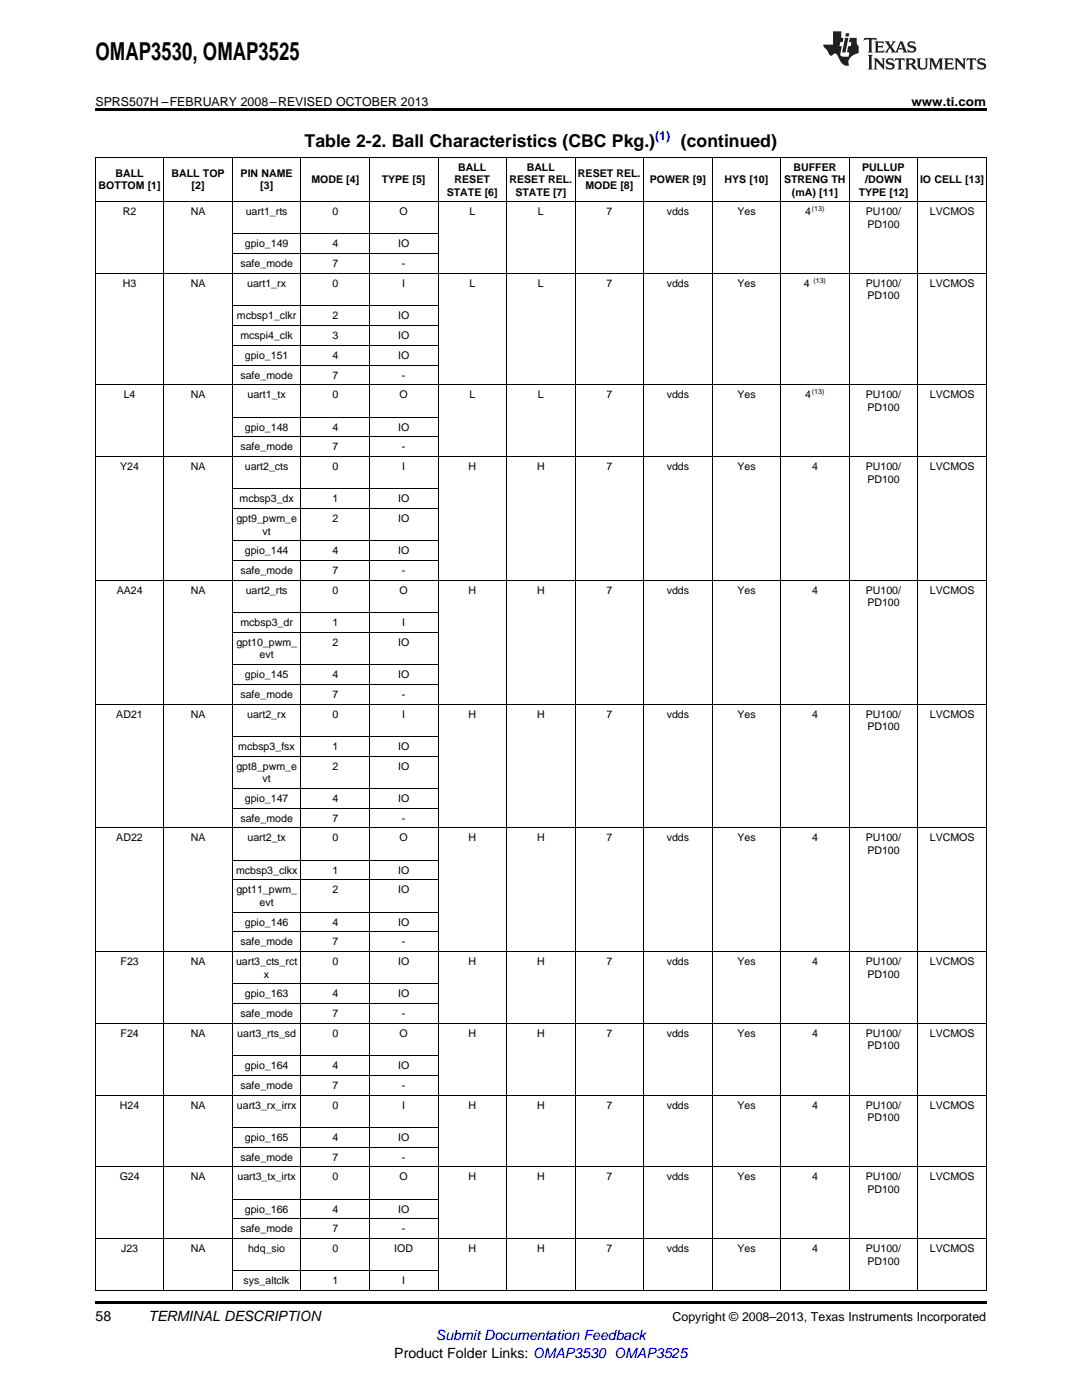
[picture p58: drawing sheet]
<svg xmlns="http://www.w3.org/2000/svg" width="216mm" height="279mm" viewBox="0 0 216 279" stroke-linecap="round" stroke-linejoin="round" font-family="sans-serif">
<defs><g id="words">
<text font-size="4.9" x="19" y="12">OMAP3530, OMAP3525</text>
<g font-size="3.5">
<text x="60.8" y="29.3">Table 2-2. Ball Characteristics (CBC Pkg.)</text>
<text x="135.9" y="29.3">(continued)</text>
</g>
<g font-size="2.8">
<text x="19" y="263.6">58</text>
<text x="29.6" y="263.6">TERMINAL DESCRIPTION</text>
<text x="78.7" y="270.9">Product Folder Links: OMAP3530 OMAP3525</text>
</g>
<text font-size="2.8" fill="#00f" x="87" y="267.4">Submit Documentation Feedback</text>
<g font-size="2.5">
<text x="19" y="21.1">SPRS507H –FEBRUARY 2008–REVISED OCTOBER 2013</text>
<text x="181.9" y="21.1">www.ti.com</text>
<text x="134.2" y="263.6">Copyright © 2008–2013, Texas Instruments Incorporated</text>
</g>
<text font-size="2.5" fill="#00f" x="130.7" y="27.9">(1)</text>
<g font-size="2.1">
<text x="23" y="35.3">BALL</text>
<text x="34.2" y="35.3">BALL TOP</text>
<text x="48" y="35.3">PIN NAME</text>
<text x="91.4" y="34.1">BALL</text>
<text x="105.1" y="34.1">BALL</text>
<text x="115.3" y="35.3">RESET REL.</text>
<text x="158.3" y="34.1">BUFFER</text>
<text x="172" y="34.1">PULLUP</text>
<text x="19.7" y="37.8">BOTTOM [1]</text>
<text x="38.2" y="37.8">[2]</text>
<text x="51.9" y="37.8">[3]</text>
<text x="62.1" y="36.5">MODE [4]</text>
<text x="76.2" y="36.5">TYPE [5]</text>
<text x="89.1" y="39">STATE [6]</text>
<text x="90.7" y="36.5">RESET</text>
<text x="101.7" y="36.5">RESET REL.</text>
<text x="102.8" y="39">STATE [7]</text>
<text x="116.8" y="37.8">MODE [8]</text>
<text x="129.6" y="36.5">POWER [9]</text>
<text x="144.6" y="36.5">HYS [10]</text>
<text x="156.5" y="36.5">STRENG TH</text>
<text x="158" y="39">(mA) [11]</text>
<text x="171.3" y="39">TYPE [12]</text>
<text x="172.6" y="36.5">/DOWN</text>
<text x="183.6" y="36.5">IO CELL [13]</text>
<text x="24.5" y="43">R2</text>
<text x="38.1" y="43">NA</text>
<text x="49" y="43">uart1_rts</text>
<text x="66.3" y="43">0</text>
<text x="79.7" y="43">O</text>
<text x="93.7" y="43">L</text>
<text x="107.4" y="43">L</text>
<text x="121" y="43">7</text>
<text x="133" y="43">vdds</text>
<text x="147.1" y="43">Yes</text>
<text x="160.7" y="43">4</text>
<text x="172.8" y="43">PU100/</text>
<text x="173.1" y="45.4">PD100</text>
<text x="185.5" y="43">LVCMOS</text>
<text x="48" y="53.3">safe_mode</text>
<text x="48.9" y="49.4">gpio_149</text>
<text x="66.3" y="49.4">4</text>
<text x="66.3" y="53.3">7</text>
<text x="79.4" y="49.4">IO</text>
<text x="80.2" y="53.3">-</text>
<text x="24.5" y="57.3">H3</text>
<text x="38.1" y="57.3">NA</text>
<text x="49.3" y="57.3">uart1_rx</text>
<text x="66.3" y="57.3">0</text>
<text x="80.3" y="57.3">I</text>
<text x="93.7" y="57.3">L</text>
<text x="107.4" y="57.3">L</text>
<text x="121" y="57.3">7</text>
<text x="133" y="57.3">vdds</text>
<text x="147.1" y="57.3">Yes</text>
<text x="160.4" y="57.3">4</text>
<text x="172.8" y="57.3">PU100/</text>
<text x="173.1" y="59.8">PD100</text>
<text x="185.5" y="57.3">LVCMOS</text>
<text x="47.3" y="63.7">mcbsp1_clkr</text>
<text x="66.3" y="63.7">2</text>
<text x="79.4" y="63.7">IO</text>
<text x="48" y="67.7">mcspi4_clk</text>
<text x="48.9" y="71.6">gpio_151</text>
<text x="66.3" y="67.7">3</text>
<text x="66.3" y="71.6">4</text>
<text x="79.4" y="67.7">IO</text>
<text x="79.4" y="71.6">IO</text>
<text x="48" y="75.6">safe_mode</text>
<text x="66.3" y="75.6">7</text>
<text x="80.2" y="75.6">-</text>
<text x="24.7" y="79.5">L4</text>
<text x="38.1" y="79.5">NA</text>
<text x="49.4" y="79.5">uart1_tx</text>
<text x="66.3" y="79.5">0</text>
<text x="79.7" y="79.5">O</text>
<text x="93.7" y="79.5">L</text>
<text x="107.4" y="79.5">L</text>
<text x="121" y="79.5">7</text>
<text x="133" y="79.5">vdds</text>
<text x="147.1" y="79.5">Yes</text>
<text x="160.7" y="79.5">4</text>
<text x="172.8" y="79.5">PU100/</text>
<text x="173.1" y="82">PD100</text>
<text x="185.5" y="79.5">LVCMOS</text>
<text x="48" y="89.9">safe_mode</text>
<text x="48.9" y="85.9">gpio_148</text>
<text x="66.3" y="85.9">4</text>
<text x="66.3" y="89.9">7</text>
<text x="79.4" y="85.9">IO</text>
<text x="80.2" y="89.9">-</text>
<text x="24" y="93.8">Y24</text>
<text x="38.1" y="93.8">NA</text>
<text x="48.9" y="93.8">uart2_cts</text>
<text x="66.3" y="93.8">0</text>
<text x="80.3" y="93.8">I</text>
<text x="93.5" y="93.8">H</text>
<text x="107.2" y="93.8">H</text>
<text x="121" y="93.8">7</text>
<text x="133" y="93.8">vdds</text>
<text x="147.1" y="93.8">Yes</text>
<text x="162" y="93.8">4</text>
<text x="172.8" y="93.8">PU100/</text>
<text x="185.5" y="93.8">LVCMOS</text>
<text x="47.8" y="100.3">mcbsp3_dx</text>
<text x="66.3" y="100.3">1</text>
<text x="79.4" y="100.3">IO</text>
<text x="173.1" y="96.3">PD100</text>
<text x="47.2" y="104.2">gpt9_pwm_e</text>
<text x="52.4" y="106.7">vt</text>
<text x="66.3" y="104.2">2</text>
<text x="79.4" y="104.2">IO</text>
<text x="48.9" y="110.6">gpio_144</text>
<text x="66.3" y="110.6">4</text>
<text x="79.4" y="110.6">IO</text>
<text x="23.3" y="118.5">AA24</text>
<text x="38.1" y="118.5">NA</text>
<text x="48" y="114.6">safe_mode</text>
<text x="49" y="118.5">uart2_rts</text>
<text x="66.3" y="114.6">7</text>
<text x="66.3" y="118.5">0</text>
<text x="79.7" y="118.5">O</text>
<text x="80.2" y="114.6">-</text>
<text x="93.5" y="118.5">H</text>
<text x="107.2" y="118.5">H</text>
<text x="121" y="118.5">7</text>
<text x="133" y="118.5">vdds</text>
<text x="147.1" y="118.5">Yes</text>
<text x="162" y="118.5">4</text>
<text x="172.8" y="118.5">PU100/</text>
<text x="185.5" y="118.5">LVCMOS</text>
<text x="48" y="125">mcbsp3_dr</text>
<text x="66.3" y="125">1</text>
<text x="80.3" y="125">I</text>
<text x="173.1" y="121">PD100</text>
<text x="47.2" y="128.9">gpt10_pwm_</text>
<text x="51.8" y="131.4">evt</text>
<text x="66.3" y="128.9">2</text>
<text x="79.4" y="128.9">IO</text>
<text x="48.9" y="135.3">gpio_145</text>
<text x="66.3" y="135.3">4</text>
<text x="79.4" y="135.3">IO</text>
<text x="23.2" y="143.2">AD21</text>
<text x="38.1" y="143.2">NA</text>
<text x="48" y="139.3">safe_mode</text>
<text x="49.3" y="143.2">uart2_rx</text>
<text x="66.3" y="139.3">7</text>
<text x="66.3" y="143.2">0</text>
<text x="80.2" y="139.3">-</text>
<text x="80.3" y="143.2">I</text>
<text x="93.5" y="143.2">H</text>
<text x="107.2" y="143.2">H</text>
<text x="121" y="143.2">7</text>
<text x="133" y="143.2">vdds</text>
<text x="147.1" y="143.2">Yes</text>
<text x="162" y="143.2">4</text>
<text x="172.8" y="143.2">PU100/</text>
<text x="185.5" y="143.2">LVCMOS</text>
<text x="47.6" y="149.6">mcbsp3_fsx</text>
<text x="66.3" y="149.6">1</text>
<text x="79.4" y="149.6">IO</text>
<text x="173.1" y="145.7">PD100</text>
<text x="47.2" y="153.6">gpt8_pwm_e</text>
<text x="66.3" y="153.6">2</text>
<text x="79.4" y="153.6">IO</text>
<text x="48.9" y="160">gpio_147</text>
<text x="52.4" y="156.1">vt</text>
<text x="66.3" y="160">4</text>
<text x="79.4" y="160">IO</text>
<text x="23.2" y="167.9">AD22</text>
<text x="38.1" y="167.9">NA</text>
<text x="48" y="164">safe_mode</text>
<text x="49.4" y="167.9">uart2_tx</text>
<text x="66.3" y="164">7</text>
<text x="66.3" y="167.9">0</text>
<text x="79.7" y="167.9">O</text>
<text x="80.2" y="164">-</text>
<text x="93.5" y="167.9">H</text>
<text x="107.2" y="167.9">H</text>
<text x="121" y="167.9">7</text>
<text x="133" y="167.9">vdds</text>
<text x="147.1" y="167.9">Yes</text>
<text x="162" y="167.9">4</text>
<text x="172.8" y="167.9">PU100/</text>
<text x="185.5" y="167.9">LVCMOS</text>
<text x="173.1" y="170.4">PD100</text>
<text x="47.1" y="174.3">mcbsp3_clkx</text>
<text x="47.2" y="178.3">gpt11_pwm_</text>
<text x="66.3" y="174.3">1</text>
<text x="66.3" y="178.3">2</text>
<text x="79.4" y="174.3">IO</text>
<text x="79.4" y="178.3">IO</text>
<text x="48.9" y="184.7">gpio_146</text>
<text x="51.8" y="180.8">evt</text>
<text x="66.3" y="184.7">4</text>
<text x="79.4" y="184.7">IO</text>
<text x="48" y="188.7">safe_mode</text>
<text x="66.3" y="188.7">7</text>
<text x="80.2" y="188.7">-</text>
<text x="24.1" y="192.6">F23</text>
<text x="38.1" y="192.6">NA</text>
<text x="47.1" y="192.6">uart3_cts_rct</text>
<text x="52.7" y="195.1">x</text>
<text x="66.3" y="192.6">0</text>
<text x="79.4" y="192.6">IO</text>
<text x="93.5" y="192.6">H</text>
<text x="107.2" y="192.6">H</text>
<text x="121" y="192.6">7</text>
<text x="133" y="192.6">vdds</text>
<text x="147.1" y="192.6">Yes</text>
<text x="162" y="192.6">4</text>
<text x="172.8" y="192.6">PU100/</text>
<text x="173.1" y="195.1">PD100</text>
<text x="185.5" y="192.6">LVCMOS</text>
<text x="48" y="203">safe_mode</text>
<text x="48.9" y="199">gpio_163</text>
<text x="66.3" y="199">4</text>
<text x="66.3" y="203">7</text>
<text x="79.4" y="199">IO</text>
<text x="80.2" y="203">-</text>
<text x="24.1" y="206.9">F24</text>
<text x="38.1" y="206.9">NA</text>
<text x="47.3" y="206.9">uart3_rts_sd</text>
<text x="66.3" y="206.9">0</text>
<text x="79.7" y="206.9">O</text>
<text x="93.5" y="206.9">H</text>
<text x="107.2" y="206.9">H</text>
<text x="121" y="206.9">7</text>
<text x="133" y="206.9">vdds</text>
<text x="147.1" y="206.9">Yes</text>
<text x="162" y="206.9">4</text>
<text x="172.8" y="206.9">PU100/</text>
<text x="173.1" y="209.4">PD100</text>
<text x="185.5" y="206.9">LVCMOS</text>
<text x="48.9" y="213.4">gpio_164</text>
<text x="66.3" y="213.4">4</text>
<text x="79.4" y="213.4">IO</text>
<text x="23.9" y="221.3">H24</text>
<text x="38.1" y="221.3">NA</text>
<text x="47.3" y="221.3">uart3_rx_irrx</text>
<text x="48" y="217.3">safe_mode</text>
<text x="66.3" y="217.3">7</text>
<text x="66.3" y="221.3">0</text>
<text x="80.2" y="217.3">-</text>
<text x="80.3" y="221.3">I</text>
<text x="93.5" y="221.3">H</text>
<text x="107.2" y="221.3">H</text>
<text x="121" y="221.3">7</text>
<text x="133" y="221.3">vdds</text>
<text x="147.1" y="221.3">Yes</text>
<text x="162" y="221.3">4</text>
<text x="172.8" y="221.3">PU100/</text>
<text x="185.5" y="221.3">LVCMOS</text>
<text x="48.9" y="227.7">gpio_165</text>
<text x="66.3" y="227.7">4</text>
<text x="79.4" y="227.7">IO</text>
<text x="173.1" y="223.7">PD100</text>
<text x="48" y="231.6">safe_mode</text>
<text x="66.3" y="231.6">7</text>
<text x="80.2" y="231.6">-</text>
<text x="23.9" y="235.6">G24</text>
<text x="38.1" y="235.6">NA</text>
<text x="47.4" y="235.6">uart3_tx_irtx</text>
<text x="66.3" y="235.6">0</text>
<text x="79.7" y="235.6">O</text>
<text x="93.5" y="235.6">H</text>
<text x="107.2" y="235.6">H</text>
<text x="121" y="235.6">7</text>
<text x="133" y="235.6">vdds</text>
<text x="147.1" y="235.6">Yes</text>
<text x="162" y="235.6">4</text>
<text x="172.8" y="235.6">PU100/</text>
<text x="173.1" y="238.1">PD100</text>
<text x="185.5" y="235.6">LVCMOS</text>
<text x="48" y="246">safe_mode</text>
<text x="48.9" y="242">gpio_166</text>
<text x="66.3" y="242">4</text>
<text x="66.3" y="246">7</text>
<text x="79.4" y="242">IO</text>
<text x="80.2" y="246">-</text>
<text x="24.2" y="249.9">J23</text>
<text x="38.1" y="249.9">NA</text>
<text x="49.5" y="249.9">hdq_sio</text>
<text x="66.3" y="249.9">0</text>
<text x="78.7" y="249.9">IOD</text>
<text x="93.5" y="249.9">H</text>
<text x="107.2" y="249.9">H</text>
<text x="121" y="249.9">7</text>
<text x="133" y="249.9">vdds</text>
<text x="147.1" y="249.9">Yes</text>
<text x="162" y="249.9">4</text>
<text x="172.8" y="249.9">PU100/</text>
<text x="185.5" y="249.9">LVCMOS</text>
<text x="48.6" y="256.3">sys_altclk</text>
<text x="66.3" y="256.3">1</text>
<text x="80.3" y="256.3">I</text>
<text x="173.1" y="252.4">PD100</text>
</g>
<g font-size="1.4">
<text x="162" y="42.1">(13)</text>
<text x="162.3" y="56.4">(13)</text>
<text x="162" y="78.7">(13)</text>
</g>
</g></defs>
<path d="M19 21.6h177.8v.6h-177.8zM19 259.7h177.8v.5h-177.8z" fill="#000"/>
<g fill="none" stroke="#000" stroke-width=".2">
<path d="M19.1 31.4h177.7v226.2h-177.7zM32.7 31.4v226.2M46.4 31.4v226.2M60.1 31.4v226.2M73.7 31.4v226.2M87.4 31.4v226.2M101.1 31.4v226.2M114.7 31.4v226.2M128.4 31.4v226.2M142.1 31.4v226.2M155.8 31.4v226.2M169.5 31.4v226.2"/>
<path d="M183.1 31.4v226.2M19 54.6h177.8M19 40.3h177.8M46.4 50.6h41M46.4 46.7h41M19 76.8h177.8M46.4 72.9h41M46.4 68.9h41M46.4 65h41M46.4 61h41M19 91.1h177.8M46.4 97.6h41"/>
<path d="M46.4 87.2h41M46.4 83.2h41M19 115.8h177.8M46.4 111.9h41M46.4 107.9h41M46.4 101.5h41M46.4 136.6h41M46.4 132.6h41M46.4 126.2h41M46.4 122.3h41M19 140.5h177.8M46.4 157.3h41"/>
<path d="M46.4 150.9h41M46.4 146.9h41M19 165.2h177.8M46.4 175.6h41M46.4 171.6h41M46.4 161.3h41M19 189.9h177.8M46.4 196.3h41M46.4 186h41M46.4 182h41M19 218.6h177.8M19 204.2h177.8"/>
<path d="M46.4 214.6h41M46.4 210.7h41M46.4 200.3h41M19 232.9h177.8M46.4 239.3h41M46.4 228.9h41M46.4 225h41M19 247.2h177.8M46.4 253.6h41M46.4 243.3h41"/>
</g>
<g fill="#231f20">
<path d="M172.5 7.6l-.1 .5 .4-.2h.6v.1v2.1l-.2 .4h.9l-.2-.4v-2.1l.1-.1h.5l.5 .2-.2-.5zM174.5 8.3l.2 .3v1.5l-.2 .4h1.8l.2-.6a1.04 1.04 0 0 1-1.3 .2v-.7h.6l.3 .2v-.6l-.3 .2h-.6v-.6l.8-.1 .4 .3-.2-.5zM176.5 8.3l.9 1.1-.9 1.1h.8l-.2-.2 .4-.7 .5 .7-.2 .2h1.5l-.2-.2 .2-.4h.9l.1 .4-.2 .2h1l-.3-.3-.7-1.9h-.5l-.9 2-.8-1 .9-1h-.8l.1 .3-.4 .5-.3-.6 .1-.2zM179.7 8.6l.4 1h-.7zM181.3 8.4a.63 .63 0 0 0-.2 .7 .63 .63 0 0 0 .6 .4l.6 .2 .1 .2a.75 .75 0 0 1-.7 .4 .75 .75 0 0 1-.6-.5l.1 .7 .1-.1a1.11 1.11 0 0 0 1.5-.6 1.13 1.13 0 0 0-1.2-.8l-.1-.4a1.04 1.04 0 0 1 1.2 .2l-.2-.5-.2 .1-.4-.2zM173.2 10.9l.2 .4v2.2l-.2 .4h1l-.3-.4v-2.2l.3-.4zM174.3 11.6l.3 .4v1.5l-.3 .4h.8l-.2-.4v-1.3l1.5 1.7v-1.9l.2-.4h-.7l.2 .4v.9l-1.1-1.3zM177 11.8a.62 .62 0 0 0-.2 .7 .62 .62 0 0 0 .6 .4l.6 .1 .1 .3a.76 .76 0 0 1-.7 .3 .76 .76 0 0 1-.7-.4l.2 .7 .1-.1a1.11 1.11 0 0 0 1.5-.6 1.13 1.13 0 0 0-1.2-.8l-.1-.4a1.04 1.04 0 0 1 1.2 .2l-.2-.6-.2 .1-.5-.1zM178.7 11.6l-.2 .6a.61 .61 0 0 1 .8-.3v1.6l-.2 .4h.9l-.2-.4v-1.6a.63 .63 0 0 1 .7 .3l-.1-.6zM180.6 11.6l.3 .4v1.5l-.3 .4h1l-.2-.2-.1-.8 .6 .2a.76 .76 0 0 0 1.2 .7l-1-1a.58 .58 0 0 0 .6-.5 .58 .58 0 0 0-.5-.6zM181.4 11.9h.1a.45 .45 0 0 1 .5 .1 .45 .45 0 0 1 .1 .5l-.8 .2zM182.9 11.6l.2 .2a2.17 2.17 0 0 0 .3 1.9 .99 .99 0 0 0 1.6-.6v-1.1l.2-.4h-.7l.2 .2a1.92 1.92 0 0 1-.2 1.8 .6 .6 0 0 1-.9-.5v-1.1l.2-.4zM185.4 11.6l.2 .4v1.5l-.2 .4h.7l-.2-.4v-1.4l.8 1.8 .8-1.8v1.4l-.2 .4h.9l-.2-.4v-1.5l.2-.4h-.8l-.6 1.5-.6-1.5zM188.4 11.6l.2 .4v1.5l-.2 .4h1.8l.1-.6a1.04 1.04 0 0 1-1.2 .1v-.6h.5l.4 .2v-.6l-.4 .2h-.5v-.7h.8l.3 .3-.1-.6zM190.5 11.6l.2 .4v1.5l-.2 .4h.7l-.2-.4v-1.3l1.5 1.7v-1.9l.2-.4h-.7l.2 .4v.9l-1.1-1.3zM192.9 11.6l-.1 .6a.61 .61 0 0 1 .7-.3l.1 1.6-.3 .4h1l-.3-.4 .1-1.6a.63 .63 0 0 1 .7 .3l-.1-.6zM195.2 11.8a.62 .62 0 0 0-.2 .7 .62 .62 0 0 0 .6 .4l.6 .1 .1 .3a.76 .76 0 0 1-.7 .3 .76 .76 0 0 1-.6-.4l.1 .7 .1-.1a1.11 1.11 0 0 0 1.6-.6 1.13 1.13 0 0 0-1.3-.8l-.1-.4a1.04 1.04 0 0 1 1.2 .2l-.1-.6-.2 .1-.5-.1z"/>
<path d="M166.2 6.3v2.6h-1.9v.4l.8 .9a.91 .91 0 0 0 1 .8 .56 .56 0 0 1 .5-.3 .56 .56 0 0 1 .5 .3l.4 .8a1.53 1.53 0 0 0 1.9 1.2 1.54 1.54 0 0 1 1-2.1l.9-.3v-1.4a1.52 1.52 0 0 1-.4-1.6h-1.3l-.2 .8h.5l-.2 .8h-.5l-.1 1v.2l.4 .1-.2 .8a1.93 1.93 0 0 1-1.6-.3l.3-1.8h-.5l.2-.8h.4l.2-.8h-.4v-1.3zM168.6 7.6l-.6 2.9h.7l.6-2.9zM168.8 6.6l-.1 .7h.6l.2-.7z"/>
</g>
<use href="#words"/>
</svg>
